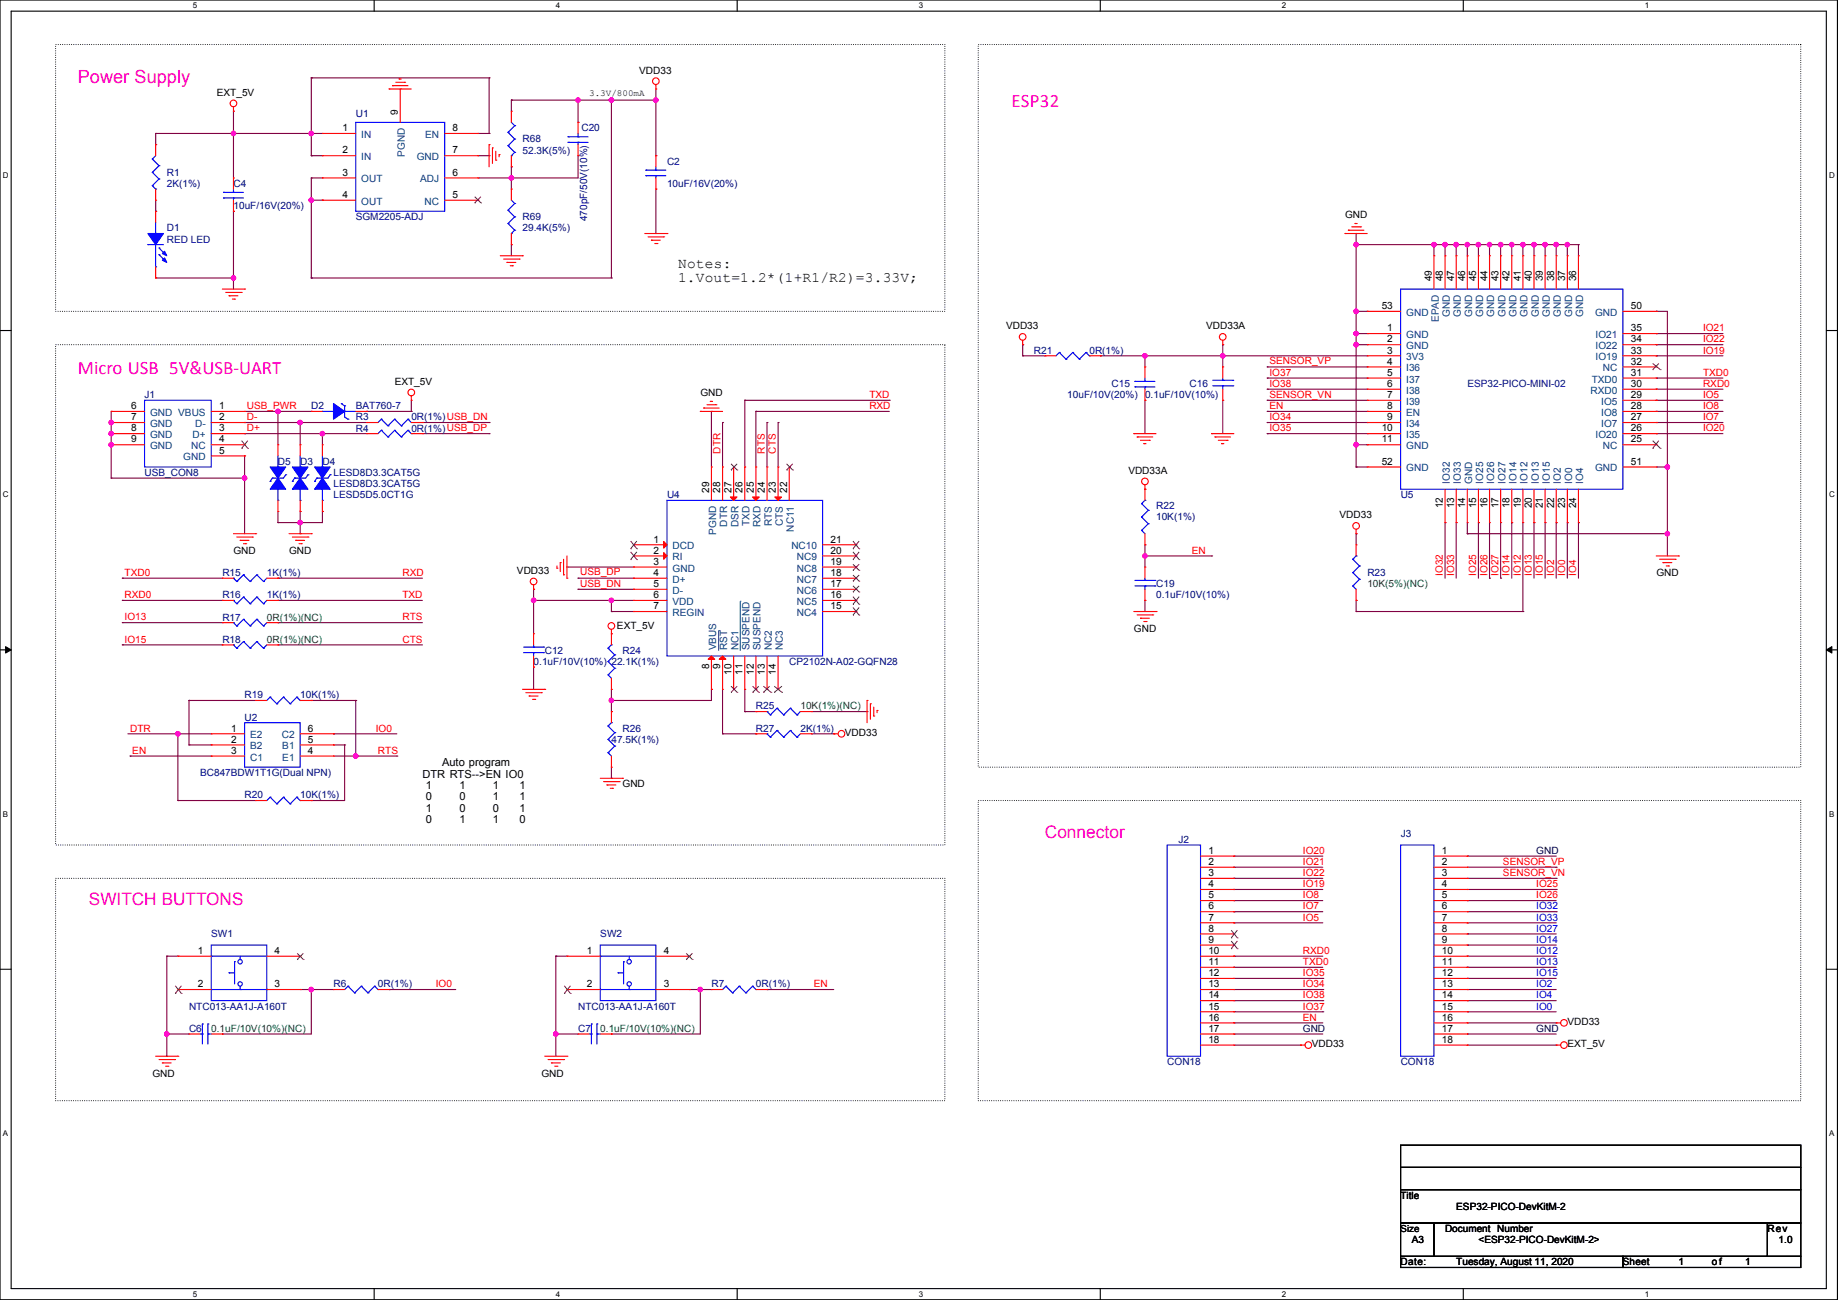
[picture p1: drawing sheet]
<svg xmlns="http://www.w3.org/2000/svg" width="420mm" height="297mm" viewBox="0 0 420 297" stroke-linecap="round" stroke-linejoin="round" font-family="sans-serif">
<defs><g id="words">
<g font-size="4.3" fill="#f0f">
<text x="231.1" y="24.4">ESP32</text>
<text x="17.8" y="85.4">Micro USB 5V&amp;USB-UART</text>
</g>
<text font-size="4.1" fill="#f0f" x="17.8" y="19">Power Supply</text>
<text font-size="4" fill="#f0f" x="238.8" y="191.6">Connector</text>
<text font-size="3.9" fill="#f0f" x="20.3" y="206.8">SWITCH BUTTONS</text>
<g font-size="3.3">
<text x="154.9" y="61.2">Notes:</text>
<text x="154.9" y="64.5">1.Vout=1.2*(1+R1/R2)=3.33V;</text>
</g>
<g font-size="2.5">
<text x="96.5" y="177.6">DTR RTS--&gt;EN IO0</text>
<text x="101" y="175">Auto program</text>
<text x="97.3" y="180.3">1</text>
<text x="97.3" y="182.9">0</text>
<text x="97.3" y="185.5">1</text>
<text x="105" y="180.3">1</text>
<text x="105" y="182.9">0</text>
<text x="105" y="185.5">0</text>
<text x="112.6" y="180.3">1</text>
<text x="112.6" y="182.9">1</text>
<text x="112.6" y="185.5">0</text>
<text x="118.7" y="180.3">1</text>
<text x="118.7" y="182.9">1</text>
<text x="118.7" y="185.5">1</text>
<text x="97.3" y="188.1">0</text>
<text x="105" y="188.1">1</text>
<text x="112.6" y="188.1">1</text>
<text x="118.7" y="188.1">0</text>
</g>
<g font-size="2.3">
<text x="146.1" y="16.8">VDD33</text>
<text x="49.5" y="21.9">EXT_5V</text>
<text x="78.2" y="30">1</text>
<text x="90.9" y="26.2" transform="rotate(-90 90.9 26.2)">9</text>
<text x="103.4" y="30">8</text>
<text x="78.2" y="35.1">2</text>
<text x="103.4" y="35.1">7</text>
<text x="78.2" y="40.1">3</text>
<text x="103.4" y="40.1">6</text>
<text x="78.2" y="45.2">4</text>
<text x="103.4" y="45.2">5</text>
<text x="307.4" y="49.8">GND</text>
<text x="327.2" y="64.3" transform="rotate(-90 327.2 64.3)">49</text>
<text x="329.7" y="64.3" transform="rotate(-90 329.7 64.3)">48</text>
<text x="332.3" y="64.3" transform="rotate(-90 332.3 64.3)">47</text>
<text x="334.8" y="64.3" transform="rotate(-90 334.8 64.3)">46</text>
<text x="337.3" y="64.3" transform="rotate(-90 337.3 64.3)">45</text>
<text x="339.9" y="64.3" transform="rotate(-90 339.9 64.3)">44</text>
<text x="342.4" y="64.3" transform="rotate(-90 342.4 64.3)">43</text>
<text x="345" y="64.3" transform="rotate(-90 345 64.3)">42</text>
<text x="347.5" y="64.3" transform="rotate(-90 347.5 64.3)">41</text>
<text x="350" y="64.3" transform="rotate(-90 350 64.3)">40</text>
<text x="352.6" y="64.3" transform="rotate(-90 352.6 64.3)">39</text>
<text x="355.1" y="64.3" transform="rotate(-90 355.1 64.3)">38</text>
<text x="357.7" y="64.3" transform="rotate(-90 357.7 64.3)">37</text>
<text x="360.2" y="64.3" transform="rotate(-90 360.2 64.3)">36</text>
<text x="315.7" y="70.6">53</text>
<text x="372.7" y="70.6">50</text>
<text x="229.9" y="75.2">VDD33</text>
<text x="275.6" y="75.2">VDD33A</text>
<text x="317" y="75.7">1</text>
<text x="372.7" y="75.7">35</text>
<text x="317" y="80.8">3</text>
<text x="317" y="83.3">4</text>
<text x="317" y="78.2">2</text>
<text x="372.7" y="83.3">32</text>
<text x="372.7" y="78.2">34</text>
<text x="372.7" y="80.8">33</text>
<text x="90.2" y="87.9">EXT_5V</text>
<text x="317" y="85.9">5</text>
<text x="317" y="88.4">6</text>
<text x="372.7" y="85.9">31</text>
<text x="372.7" y="88.4">30</text>
<text x="30" y="93.5">6</text>
<text x="50.1" y="93.5">1</text>
<text x="160" y="90.5">GND</text>
<text x="317" y="90.9">7</text>
<text x="317" y="93.5">8</text>
<text x="372.7" y="90.9">29</text>
<text x="372.7" y="93.5">28</text>
<text x="30" y="96">7</text>
<text x="30" y="98.6">8</text>
<text x="30" y="101.1">9</text>
<text x="50.1" y="96">2</text>
<text x="50.1" y="98.6">3</text>
<text x="50.1" y="101.1">4</text>
<text x="315.7" y="98.6">10</text>
<text x="315.7" y="101.1">11</text>
<text x="317" y="96">9</text>
<text x="372.7" y="98.6">26</text>
<text x="372.7" y="96">27</text>
<text x="372.7" y="101.1">25</text>
<text x="50.1" y="103.6">5</text>
<text x="315.7" y="106.2">52</text>
<text x="372.7" y="106.2">51</text>
<text x="162.1" y="112.5" transform="rotate(-90 162.1 112.5)">29</text>
<text x="164.6" y="112.5" transform="rotate(-90 164.6 112.5)">28</text>
<text x="167.1" y="112.5" transform="rotate(-90 167.1 112.5)">27</text>
<text x="169.7" y="112.5" transform="rotate(-90 169.7 112.5)">26</text>
<text x="172.2" y="112.5" transform="rotate(-90 172.2 112.5)">25</text>
<text x="174.8" y="112.5" transform="rotate(-90 174.8 112.5)">24</text>
<text x="177.3" y="112.5" transform="rotate(-90 177.3 112.5)">23</text>
<text x="179.8" y="112.5" transform="rotate(-90 179.8 112.5)">22</text>
<text x="257.8" y="108.2">VDD33A</text>
<text x="306.1" y="118.4">VDD33</text>
<text x="329.7" y="116.1" transform="rotate(-90 329.7 116.1)">12</text>
<text x="332.3" y="116.1" transform="rotate(-90 332.3 116.1)">13</text>
<text x="334.8" y="116.1" transform="rotate(-90 334.8 116.1)">14</text>
<text x="337.3" y="116.1" transform="rotate(-90 337.3 116.1)">15</text>
<text x="339.9" y="116.1" transform="rotate(-90 339.9 116.1)">16</text>
<text x="342.4" y="116.1" transform="rotate(-90 342.4 116.1)">17</text>
<text x="345" y="116.1" transform="rotate(-90 345 116.1)">18</text>
<text x="347.5" y="116.1" transform="rotate(-90 347.5 116.1)">19</text>
<text x="350" y="116.1" transform="rotate(-90 350 116.1)">20</text>
<text x="352.6" y="116.1" transform="rotate(-90 352.6 116.1)">21</text>
<text x="355.1" y="116.1" transform="rotate(-90 355.1 116.1)">22</text>
<text x="357.7" y="116.1" transform="rotate(-90 357.7 116.1)">23</text>
<text x="360.2" y="116.1" transform="rotate(-90 360.2 116.1)">24</text>
<text x="149.4" y="124">1</text>
<text x="189.8" y="124">21</text>
<text x="53.4" y="126.5">GND</text>
<text x="66.1" y="126.5">GND</text>
<text x="118.1" y="131.1">VDD33</text>
<text x="149.4" y="126.5">2</text>
<text x="149.4" y="129">3</text>
<text x="149.4" y="131.6">4</text>
<text x="189.8" y="131.6">18</text>
<text x="189.8" y="129">19</text>
<text x="189.8" y="126.5">20</text>
<text x="378.5" y="131.6">GND</text>
<text x="149.4" y="134.1">5</text>
<text x="149.4" y="136.7">6</text>
<text x="189.8" y="136.7">16</text>
<text x="189.8" y="134.1">17</text>
<text x="141" y="143.8">EXT_5V</text>
<text x="149.4" y="139.2">7</text>
<text x="189.8" y="139.2">15</text>
<text x="259.1" y="144.3">GND</text>
<text x="162.1" y="152.9" transform="rotate(-90 162.1 152.9)">8</text>
<text x="164.6" y="152.9" transform="rotate(-90 164.6 152.9)">9</text>
<text x="167.1" y="154.2" transform="rotate(-90 167.1 154.2)">10</text>
<text x="169.7" y="154.2" transform="rotate(-90 169.7 154.2)">11</text>
<text x="172.2" y="154.2" transform="rotate(-90 172.2 154.2)">12</text>
<text x="174.8" y="154.2" transform="rotate(-90 174.8 154.2)">13</text>
<text x="177.3" y="154.2" transform="rotate(-90 177.3 154.2)">14</text>
<text x="52.8" y="167.1">1</text>
<text x="70.4" y="167.1">6</text>
<text x="52.8" y="169.7">2</text>
<text x="52.8" y="172.2">3</text>
<text x="70.4" y="172.2">4</text>
<text x="70.4" y="169.7">5</text>
<text x="193.1" y="168.2">VDD33</text>
<text x="142.3" y="179.9">GND</text>
<text x="276.1" y="195.1">1</text>
<text x="276.1" y="197.6">2</text>
<text x="329.5" y="195.1">1</text>
<text x="329.5" y="197.6">2</text>
<text x="276.1" y="200.2">3</text>
<text x="276.1" y="202.7">4</text>
<text x="329.5" y="200.2">3</text>
<text x="329.5" y="202.7">4</text>
<text x="276.1" y="205.2">5</text>
<text x="276.1" y="207.8">6</text>
<text x="329.5" y="205.2">5</text>
<text x="329.5" y="207.8">6</text>
<text x="276.1" y="210.3">7</text>
<text x="276.1" y="212.9">8</text>
<text x="276.1" y="215.4">9</text>
<text x="329.5" y="210.3">7</text>
<text x="329.5" y="212.9">8</text>
<text x="329.5" y="215.4">9</text>
<text x="45.2" y="217.9">1</text>
<text x="62.8" y="217.9">4</text>
<text x="134.1" y="217.9">1</text>
<text x="151.7" y="217.9">4</text>
<text x="276.1" y="217.9">10</text>
<text x="276.1" y="220.5">11</text>
<text x="329.5" y="217.9">10</text>
<text x="329.5" y="220.5">11</text>
<text x="45.2" y="225.6">2</text>
<text x="62.8" y="225.6">3</text>
<text x="134.1" y="225.6">2</text>
<text x="151.7" y="225.6">3</text>
<text x="276.1" y="223">12</text>
<text x="276.1" y="225.6">13</text>
<text x="329.5" y="223">12</text>
<text x="329.5" y="225.6">13</text>
<text x="276.1" y="228.1">14</text>
<text x="276.1" y="230.6">15</text>
<text x="276.1" y="233.2">16</text>
<text x="329.5" y="228.1">14</text>
<text x="329.5" y="230.6">15</text>
<text x="329.5" y="233.2">16</text>
<text x="276.1" y="235.7">17</text>
<text x="276.1" y="238.3">18</text>
<text x="299.7" y="239.3">VDD33</text>
<text x="329.5" y="235.7">17</text>
<text x="329.5" y="238.3">18</text>
<text x="358.2" y="234.2">VDD33</text>
<text x="358.2" y="239.3">EXT_5V</text>
<text x="34.8" y="246.2">GND</text>
<text x="123.7" y="246.2">GND</text>
<text x="320" y="273.8">Title</text>
<text x="330.2" y="281.5">Document Number</text>
<text x="332.8" y="276.4">ESP32-PICO-DevKitM-2</text>
<text x="403.9" y="281.5">Rev</text>
<text x="322.6" y="284">A3</text>
<text x="337.9" y="284">&lt;ESP32-PICO-DevKitM-2&gt;</text>
<text x="406.4" y="284">1.0</text>
<text x="320" y="289.1">Date:</text>
<text x="332.8" y="289.1">Tuesday, August 11, 2020</text>
<text x="370.8" y="289.1">Sheet</text>
<text x="383.6" y="289.1">1</text>
<text x="391.2" y="289.1">of</text>
<text x="398.8" y="289.1">1</text>
</g>
<g font-size="2.3" fill="#000080">
<text x="81.3" y="26.7">U1</text>
<text x="119.4" y="32.5">R68</text>
<text x="119.4" y="35.1">52.3K(5%)</text>
<text x="132.9" y="30">C20</text>
<text x="38.1" y="40.2">R1</text>
<text x="152.4" y="37.6">C2</text>
<text x="38.1" y="42.7">2K(1%)</text>
<text x="53.4" y="42.7">C4</text>
<text x="53.4" y="47.8">10uF/16V(20%)</text>
<text x="152.4" y="42.7">10uF/16V(20%)</text>
<text x="38.1" y="52.9">D1</text>
<text x="81.3" y="50.3">SGM2205-ADJ</text>
<text x="119.4" y="50.3">R69</text>
<text x="119.4" y="52.9">29.4K(5%)</text>
<text x="134.2" y="50.6" transform="rotate(-90 134.2 50.6)">470pF/50V(10%)</text>
<text x="38.1" y="55.4">RED LED</text>
<text x="236.2" y="80.8">R21</text>
<text x="248.9" y="80.8">0R(1%)</text>
<text x="254" y="88.4">C15</text>
<text x="271.8" y="88.4">C16</text>
<text x="335.3" y="88.4">ESP32-PICO-MINI-02</text>
<text x="33" y="91">J1</text>
<text x="71.1" y="93.5">D2</text>
<text x="81.3" y="93.5">BAT760-7</text>
<text x="243.9" y="91">10uF/10V(20%)</text>
<text x="261.6" y="91">0.1uF/10V(10%)</text>
<text x="81.3" y="98.6">R4</text>
<text x="81.3" y="96">R3</text>
<text x="94" y="98.6">0R(1%)USB_DP</text>
<text x="94" y="96">0R(1%)USB_DN</text>
<text x="63.5" y="106.2">D5</text>
<text x="68.6" y="106.2">D3</text>
<text x="73.7" y="106.2">D4</text>
<text x="33" y="108.7">USB_CON8</text>
<text x="76.2" y="111.3">LESD8D3.3CAT5G</text>
<text x="76.2" y="108.7">LESD8D3.3CAT5G</text>
<text x="76.2" y="113.8">LESD5D5.0CT1G</text>
<text x="152.4" y="113.8">U4</text>
<text x="320.1" y="113.8">U5</text>
<text x="264.2" y="116.4">R22</text>
<text x="264.2" y="118.9">10K(1%)</text>
<text x="50.8" y="131.6">R15</text>
<text x="61" y="131.6">1K(1%)</text>
<text x="312.4" y="131.6">R23</text>
<text x="50.8" y="136.7">R16</text>
<text x="61" y="136.7">1K(1%)</text>
<text x="264.2" y="134.1">C19</text>
<text x="264.2" y="136.7">0.1uF/10V(10%)</text>
<text x="50.8" y="141.8">R17</text>
<text x="50.8" y="146.8">R18</text>
<text x="124.5" y="149.4">C12</text>
<text x="142.3" y="149.4">R24</text>
<text x="121.9" y="151.9">0.1uF/10V(10%) 22.1K(1%)</text>
<text x="180.4" y="151.9">CP2102N-A02-GQFN28</text>
<text x="55.9" y="159.5">R19</text>
<text x="68.6" y="159.5">10K(1%)</text>
<text x="55.9" y="164.6">U2</text>
<text x="142.3" y="167.2">R26</text>
<text x="172.7" y="162.1">R25</text>
<text x="172.7" y="167.2">R27</text>
<text x="182.9" y="167.2">2K(1%)</text>
<text x="139.7" y="169.7">47.5K(1%)</text>
<text x="45.7" y="177.3">BC847BDW1T1G(Dual NPN)</text>
<text x="55.9" y="182.4">R20</text>
<text x="68.6" y="182.4">10K(1%)</text>
<text x="320.1" y="191.3">J3</text>
<text x="269.3" y="192.6">J2</text>
<text x="48.3" y="214.2">SW1</text>
<text x="137.2" y="214.2">SW2</text>
<text x="76.2" y="225.6">R6</text>
<text x="86.4" y="225.6">0R(1%)</text>
<text x="162.6" y="225.6">R7</text>
<text x="172.7" y="225.6">0R(1%)</text>
<text x="43.2" y="230.7">NTC013-AA1J-A160T</text>
<text x="132.1" y="230.7">NTC013-AA1J-A160T</text>
<text x="43.2" y="235.7">C6</text>
<text x="132.1" y="235.7">C7</text>
<text x="266.7" y="243.4">CON18</text>
<text x="320.1" y="243.4">CON18</text>
</g>
<g font-size="2.3" fill="#004080">
<text x="82.6" y="31.5">IN</text>
<text x="92.5" y="35.9" transform="rotate(-90 92.5 35.9)">PGND</text>
<text x="97.2" y="31.5">EN</text>
<text x="82.6" y="36.6">IN</text>
<text x="82.6" y="41.7">OUT</text>
<text x="95.2" y="36.6">GND</text>
<text x="96" y="41.7">ADJ</text>
<text x="82.6" y="46.8">OUT</text>
<text x="97" y="46.8">NC</text>
<text x="321.3" y="77.2">GND</text>
<text x="321.3" y="72.2">GND</text>
<text x="328.7" y="73.6" transform="rotate(-90 328.7 73.6)">EPAD</text>
<text x="331.3" y="72.4" transform="rotate(-90 331.3 72.4)">GND</text>
<text x="333.8" y="72.4" transform="rotate(-90 333.8 72.4)">GND</text>
<text x="336.4" y="72.4" transform="rotate(-90 336.4 72.4)">GND</text>
<text x="338.9" y="72.4" transform="rotate(-90 338.9 72.4)">GND</text>
<text x="341.4" y="72.4" transform="rotate(-90 341.4 72.4)">GND</text>
<text x="344" y="72.4" transform="rotate(-90 344 72.4)">GND</text>
<text x="346.5" y="72.4" transform="rotate(-90 346.5 72.4)">GND</text>
<text x="349.1" y="72.4" transform="rotate(-90 349.1 72.4)">GND</text>
<text x="351.6" y="72.4" transform="rotate(-90 351.6 72.4)">GND</text>
<text x="354.2" y="72.4" transform="rotate(-90 354.2 72.4)">GND</text>
<text x="356.7" y="72.4" transform="rotate(-90 356.7 72.4)">GND</text>
<text x="359.2" y="72.4" transform="rotate(-90 359.2 72.4)">GND</text>
<text x="361.8" y="72.4" transform="rotate(-90 361.8 72.4)">GND</text>
<text x="364.5" y="72.2">GND</text>
<text x="364.6" y="77.2">IO21</text>
<text x="321.3" y="82.3">3V3</text>
<text x="321.3" y="79.8">GND</text>
<text x="364.6" y="79.8">IO22</text>
<text x="364.6" y="82.3">IO19</text>
<text x="321.3" y="84.9">I36</text>
<text x="321.3" y="87.4">I37</text>
<text x="321.3" y="89.9">I38</text>
<text x="363.5" y="89.9">RXD0</text>
<text x="363.7" y="87.4">TXD0</text>
<text x="366.3" y="84.9">NC</text>
<text x="34.3" y="95">GND VBUS</text>
<text x="321.3" y="92.5">I39</text>
<text x="321.3" y="95">EN</text>
<text x="365.9" y="92.5">IO5</text>
<text x="365.9" y="95">IO8</text>
<text x="34.3" y="97.6">GND</text>
<text x="34.3" y="100.1">GND</text>
<text x="44" y="100.1">D+</text>
<text x="44.6" y="97.6">D-</text>
<text x="321.3" y="97.6">I34</text>
<text x="321.3" y="100.1">I35</text>
<text x="364.6" y="100.1">IO20</text>
<text x="365.9" y="97.6">IO7</text>
<text x="34.3" y="102.6">GND</text>
<text x="41.9" y="105.2">GND</text>
<text x="43.7" y="102.6">NC</text>
<text x="321.3" y="107.7">GND</text>
<text x="321.3" y="102.6">GND</text>
<text x="364.5" y="107.7">GND</text>
<text x="366.3" y="102.6">NC</text>
<text x="331.3" y="110.5" transform="rotate(-90 331.3 110.5)">IO32</text>
<text x="333.8" y="110.5" transform="rotate(-90 333.8 110.5)">IO33</text>
<text x="336.4" y="110.5" transform="rotate(-90 336.4 110.5)">GND</text>
<text x="338.9" y="110.5" transform="rotate(-90 338.9 110.5)">IO25</text>
<text x="341.4" y="110.5" transform="rotate(-90 341.4 110.5)">IO26</text>
<text x="344" y="110.5" transform="rotate(-90 344 110.5)">IO27</text>
<text x="346.5" y="110.5" transform="rotate(-90 346.5 110.5)">IO14</text>
<text x="349.1" y="110.5" transform="rotate(-90 349.1 110.5)">IO12</text>
<text x="351.6" y="110.5" transform="rotate(-90 351.6 110.5)">IO13</text>
<text x="354.2" y="110.5" transform="rotate(-90 354.2 110.5)">IO15</text>
<text x="356.7" y="110.5" transform="rotate(-90 356.7 110.5)">IO2</text>
<text x="359.2" y="110.5" transform="rotate(-90 359.2 110.5)">IO0</text>
<text x="361.8" y="110.5" transform="rotate(-90 361.8 110.5)">IO4</text>
<text x="153.7" y="125.5">DCD</text>
<text x="163.6" y="122.2" transform="rotate(-90 163.6 122.2)">PGND</text>
<text x="166.2" y="120.3" transform="rotate(-90 166.2 120.3)">DTR</text>
<text x="168.7" y="120.4" transform="rotate(-90 168.7 120.4)">DSR</text>
<text x="171.3" y="120.2" transform="rotate(-90 171.3 120.2)">TXD</text>
<text x="173.8" y="120.4" transform="rotate(-90 173.8 120.4)">RXD</text>
<text x="176.3" y="120.2" transform="rotate(-90 176.3 120.2)">RTS</text>
<text x="178.9" y="120.2" transform="rotate(-90 178.9 120.2)">CTS</text>
<text x="180.8" y="125.5">NC10</text>
<text x="181.4" y="121.5" transform="rotate(-90 181.4 121.5)">NC11</text>
<text x="153.7" y="128">RI</text>
<text x="153.7" y="130.6">GND</text>
<text x="182.1" y="130.6">NC8</text>
<text x="182.1" y="128">NC9</text>
<text x="153.7" y="133.1">D+</text>
<text x="153.7" y="135.7">D-</text>
<text x="182.1" y="135.7">NC6</text>
<text x="182.1" y="133.1">NC7</text>
<text x="153.7" y="138.2">VDD</text>
<text x="153.7" y="140.7">REGIN</text>
<text x="182.1" y="140.7">NC4</text>
<text x="182.1" y="138.2">NC5</text>
<text x="163.6" y="148.6" transform="rotate(-90 163.6 148.6)">VBUS</text>
<text x="166.2" y="148.6" transform="rotate(-90 166.2 148.6)">RST</text>
<text x="168.7" y="148.6" transform="rotate(-90 168.7 148.6)">NC1</text>
<text x="171.3" y="148.6" transform="rotate(-90 171.3 148.6)">SUSPEND</text>
<text x="173.8" y="148.6" transform="rotate(-90 173.8 148.6)">SUSPEND</text>
<text x="176.3" y="148.6" transform="rotate(-90 176.3 148.6)">NC2</text>
<text x="178.9" y="148.6" transform="rotate(-90 178.9 148.6)">NC3</text>
<text x="57.2" y="168.7">E2</text>
<text x="57.2" y="171.2">B2</text>
<text x="57.2" y="173.8">C1</text>
<text x="64.4" y="168.7">C2</text>
<text x="64.5" y="173.8">E1</text>
<text x="64.5" y="171.2">B1</text>
</g>
<g font-size="2.3" fill="#f00">
<text x="389.2" y="75.7">IO21</text>
<text x="290.1" y="83.2">SENSOR_VP</text>
<text x="389.2" y="80.8">IO19</text>
<text x="389.2" y="78.2">IO22</text>
<text x="290.1" y="85.9">IO37</text>
<text x="290.1" y="88.4">IO38</text>
<text x="389.2" y="85.9">TXD0</text>
<text x="389.2" y="88.4">RXD0</text>
<text x="56.4" y="93.4">USB_PWR</text>
<text x="198.7" y="90.9">TXD</text>
<text x="198.7" y="93.5">RXD</text>
<text x="290.1" y="93.5">EN</text>
<text x="290.1" y="90.8">SENSOR_VN</text>
<text x="389.2" y="93.5">IO8</text>
<text x="389.2" y="90.9">IO5</text>
<text x="56.4" y="96">D-</text>
<text x="56.4" y="98.6">D+</text>
<text x="290.1" y="96">IO34</text>
<text x="290.1" y="98.6">IO35</text>
<text x="389.2" y="96">IO7</text>
<text x="389.2" y="98.6">IO20</text>
<text x="164.6" y="103.6" transform="rotate(-90 164.6 103.6)">DTR</text>
<text x="174.8" y="103.6" transform="rotate(-90 174.8 103.6)">RTS</text>
<text x="177.3" y="103.6" transform="rotate(-90 177.3 103.6)">CTS</text>
<text x="28.5" y="131.6">TXD0</text>
<text x="92" y="131.6">RXD</text>
<text x="132.6" y="131.5">USB_DP</text>
<text x="272.3" y="126.5">EN</text>
<text x="329.7" y="131.6" transform="rotate(-90 329.7 131.6)">IO32</text>
<text x="332.3" y="131.6" transform="rotate(-90 332.3 131.6)">IO33</text>
<text x="337.3" y="131.6" transform="rotate(-90 337.3 131.6)">IO25</text>
<text x="339.9" y="131.6" transform="rotate(-90 339.9 131.6)">IO26</text>
<text x="342.4" y="131.6" transform="rotate(-90 342.4 131.6)">IO27</text>
<text x="345" y="131.6" transform="rotate(-90 345 131.6)">IO14</text>
<text x="347.5" y="131.6" transform="rotate(-90 347.5 131.6)">IO12</text>
<text x="350" y="131.6" transform="rotate(-90 350 131.6)">IO13</text>
<text x="352.6" y="131.6" transform="rotate(-90 352.6 131.6)">IO15</text>
<text x="355.1" y="131.6" transform="rotate(-90 355.1 131.6)">IO2</text>
<text x="357.7" y="131.6" transform="rotate(-90 357.7 131.6)">IO0</text>
<text x="360.2" y="131.6" transform="rotate(-90 360.2 131.6)">IO4</text>
<text x="28.5" y="136.7">RXD0</text>
<text x="92" y="136.7">TXD</text>
<text x="132.6" y="134">USB_DN</text>
<text x="28.5" y="141.7">IO13</text>
<text x="92" y="141.7">RTS</text>
<text x="28.5" y="146.8">IO15</text>
<text x="92" y="146.8">CTS</text>
<text x="29.7" y="167.1">DTR</text>
<text x="85.9" y="167.1">IO0</text>
<text x="30.2" y="172.2">EN</text>
<text x="86.4" y="172.2">RTS</text>
<text x="297.7" y="197.6">IO21</text>
<text x="297.7" y="195.1">IO20</text>
<text x="343.4" y="197.5">SENSOR_VP</text>
<text x="297.7" y="202.7">IO19</text>
<text x="297.7" y="200.2">IO22</text>
<text x="343.4" y="200.1">SENSOR_VN</text>
<text x="351.1" y="202.7">IO25</text>
<text x="297.7" y="207.8">IO7</text>
<text x="297.7" y="205.2">IO8</text>
<text x="351.1" y="205.2">IO26</text>
<text x="297.7" y="210.3">IO5</text>
<text x="297.7" y="220.5">TXD0</text>
<text x="297.7" y="217.9">RXD0</text>
<text x="99.6" y="225.6">IO0</text>
<text x="186" y="225.6">EN</text>
<text x="297.7" y="225.6">IO34</text>
<text x="297.7" y="223">IO35</text>
<text x="297.7" y="233.2">EN</text>
<text x="297.7" y="230.6">IO37</text>
<text x="297.7" y="228.1">IO38</text>
</g>
<g font-size="2.3" fill="#008000">
<text x="312.4" y="134.1">10K(5%)(NC)</text>
<text x="61" y="141.8">0R(1%)(NC)</text>
<text x="61" y="146.8">0R(1%)(NC)</text>
<text x="182.9" y="162.1">10K(1%)(NC)</text>
<text x="48.3" y="235.7">0.1uF/10V(10%)(NC)</text>
<text x="137.2" y="235.7">0.1uF/10V(10%)(NC)</text>
</g>
<g font-size="2.3" fill="#000040">
<text x="351.1" y="195.1">GND</text>
<text x="297.7" y="235.7">GND</text>
<text x="351.1" y="235.7">GND</text>
</g>
<g font-size="2.3" fill="#00f">
<text x="351.1" y="207.8">IO32</text>
<text x="351.1" y="215.4">IO14</text>
<text x="351.1" y="212.9">IO27</text>
<text x="351.1" y="210.3">IO33</text>
<text x="351.1" y="220.5">IO13</text>
<text x="351.1" y="217.9">IO12</text>
<text x="351.1" y="225.6">IO2</text>
<text x="351.1" y="223">IO15</text>
<text x="351.1" y="230.6">IO0</text>
<text x="351.1" y="228.1">IO4</text>
</g>
<text font-size="2.2" x="320" y="281.4">Size</text>
<text font-size="2.1" x="134.6" y="22">3.3V/800mA</text>
<g font-size="1.8">
<text x="44" y="1.9">5</text>
<text x="127" y="1.9">4</text>
<text x="209.9" y="1.9">3</text>
<text x="292.9" y="1.9">2</text>
<text x="375.8" y="1.9">1</text>
<text x=".6" y="40.7">D</text>
<text x="418" y="40.7">D</text>
<text x=".6" y="113.6">C</text>
<text x="418" y="113.6">C</text>
<text x=".6" y="186.6">B</text>
<text x="418" y="186.6">B</text>
<text x=".6" y="259.6">A</text>
<text x="418" y="259.6">A</text>
<text x="44" y="296.3">5</text>
<text x="127" y="296.3">4</text>
<text x="209.9" y="296.3">3</text>
<text x="292.9" y="296.3">2</text>
<text x="375.8" y="296.3">1</text>
</g>
</g></defs>
<path d="M0 0h419.9v296.9h-419.9zM2.6 2.6h414.7v291.8h-414.7z" fill="none" stroke="#000" stroke-width=".25"/>
<g fill="#fff">
<path d="M44 .3h1v2h-1z"/>
<path d="M44 294.7h1v2h-1z"/>
</g>
<path d="M85.5 0v2.6M85.5 294.4v2.5" fill="none" stroke="#000" stroke-width=".25"/>
<g fill="#fff">
<path d="M127 .3h1v2h-1z"/>
<path d="M127 294.7h1v2h-1z"/>
</g>
<path d="M168.5 0v2.6M168.5 294.4v2.5" fill="none" stroke="#000" stroke-width=".25"/>
<g fill="#fff">
<path d="M209.9 .3h1v2h-1z"/>
<path d="M209.9 294.7h1v2h-1z"/>
</g>
<path d="M251.4 0v2.6M251.4 294.4v2.5" fill="none" stroke="#000" stroke-width=".25"/>
<g fill="#fff">
<path d="M292.9 .3h1v2h-1z"/>
<path d="M292.9 294.7h1v2h-1z"/>
</g>
<path d="M334.4 0v2.6M334.4 294.4v2.5" fill="none" stroke="#000" stroke-width=".25"/>
<g fill="#fff">
<path d="M375.8 .3h1.1v2h-1.1z"/>
<path d="M375.8 294.7h1.1v2h-1.1z"/>
<path d="M.6 39h1.4v2.1h-1.4z"/>
<path d="M418 39h1.3v2.1h-1.3z"/>
<path d="M.6 112h1.4v2h-1.4z"/>
<path d="M418 112h1.3v2h-1.3z"/>
</g>
<path d="M0 75.5h2.6M417.3 75.5h2.6" fill="none" stroke="#000" stroke-width=".25"/>
<g fill="#fff">
<path d="M.6 185h1.3v2h-1.3z"/>
<path d="M418 185h1.2v2h-1.2z"/>
</g>
<path d="M0 148.5h2.6M417.3 148.5h2.6" fill="none" stroke="#000" stroke-width=".25"/>
<path d="M1.3 147.7l1.3 .8-1.3 .7zM417.3 148.5l1.3-.8v1.5z" fill="#000" stroke="#000" stroke-width=".23"/>
<g fill="#fff">
<path d="M.6 257.9h1.3v2h-1.3z"/>
<path d="M418 257.9h1.2v2h-1.2z"/>
</g>
<path d="M0 221.4h2.6M417.3 221.4h2.6M320.1 266.7h91.4v5.1h-91.4zM320.1 271.8h91.4v7.6h-91.4zM320.1 279.4h7.6v7.6h-7.6zM320.1 261.6h91.4v5.1h-91.4zM327.7 279.4h76.2v7.6h-76.2zM403.9 279.4h7.6v7.6h-7.6zM320.1 287h50.8v2.6h-50.8zM370.9 287h40.6v2.6h-40.6z" fill="none" stroke="#000" stroke-width=".25"/>
<path d="M12.7 10.2h203.2v60.9h-203.2zM223.5 10.2h188v165.1h-188zM12.7 78.8h203.2v114.3h-203.2zM223.5 182.9h188v68.6h-188zM12.7 200.7h203.2v50.8h-203.2z" fill="none" stroke="#000" stroke-width=".25" stroke-dasharray="0 .5"/>
<g fill="none" stroke="#800040" stroke-width=".25">
<path d="M71.1 17.8h.1M71.1 17.8v17.8M71.1 17.8h40.7M111.8 17.8h.1M111.8 17.8v12.7M35.6 30.5h.1M35.6 33h.1M35.6 30.5h38.1M35.6 30.5v2.5M53.4 25.4h.1M53.4 30.5h.1M53.4 25.4v15.3"/>
<path d="M71.1 35.6h.1M71.1 30.5h.1M71.1 35.6h2.6M109.2 35.6h2.6M109.2 30.5h2.6M111.8 35.6h.1M111.8 30.5h.1M116.9 38.1h.1M116.9 22.9h.1M116.9 22.9v2.5M116.9 38.1v5.1M116.9 22.9h33"/>
<path d="M132.1 35.6h.1M132.1 28h.1M132.1 35.6v5.1h-22.9M132.1 22.9v5.1M139.7 22.9h.1M139.7 22.9v40.6M149.9 22.9h.1M149.9 35.6h.1M149.9 20.3v15.3M35.6 48.3h.1M35.6 45.7v2.6M53.4 48.3h.1"/>
<path d="M53.4 48.3v17.8M71.1 40.7h.1M71.1 45.7h.1M71.1 40.7v22.8M71.1 40.7h2.6M71.1 45.7h2.6M73.7 45.7h.1M116.9 55.9h.1M116.9 40.7h.1M116.9 55.9v2.5M149.9 43.2h.1M149.9 43.2v10.2"/>
<path d="M309.9 53.4h.1M309.9 55.9h.1M309.9 55.9h50.8M309.9 53.4v53.3M327.7 55.9h.1M327.7 55.9v2.5M330.2 55.9h.1M330.2 55.9v2.5M332.8 55.9h.1M332.8 55.9v2.5M335.3 55.9h.1M335.3 55.9v2.5"/>
<path d="M337.8 55.9h.1M337.8 55.9v2.5M340.4 55.9h.1M340.4 55.9v2.5M342.9 55.9h.1M342.9 55.9v2.5M345.5 55.9h.1M345.5 55.9v2.5M348 55.9h.1M348 55.9v2.5M350.5 55.9h.1M350.5 55.9v2.5"/>
<path d="M353.1 55.9h.1M353.1 55.9v2.5M355.6 55.9h.1M355.6 55.9v2.5M358.2 55.9h.1M358.2 55.9v2.5M360.7 55.9h.1M360.7 55.9v2.5M35.6 63.5h.1M35.6 63.5h17.8M53.4 63.5h.1M71.1 63.5h.1"/>
<path d="M71.1 63.5h68.6M139.7 63.5h.1M233.7 78.8h.1M233.7 78.8v2.5M279.4 78.8h.1M279.4 78.8v5M309.9 71.1h.1M309.9 76.2h.1M309.9 78.8h.1M309.9 71.1h2.5M309.9 78.8h2.5M309.9 76.2h2.5"/>
<path d="M378.5 78.8h.1M378.5 76.2h.1M378.5 71.1h.1M378.5 71.1h2.5v55.9M378.5 78.8h15.2M378.5 76.2h15.2M25.4 99.1h.1M25.4 96.5h.1M25.4 94v15.2M55.9 96.5h.1M55.9 99.1h.1M55.9 94h15.2"/>
<path d="M55.9 96.5h27.9M55.9 99.1h27.9M63.5 94h.1M63.5 94v7.6M68.6 96.5h.1M68.6 96.5v5.1M71.1 94h.1M73.7 99.1h.1M73.7 99.1v2.5M83.8 94h.1M83.8 94h10.2M94 94h.1"/>
<path d="M94 91.5v2.5M96.5 96.5h15.3M96.5 99.1h15.3M111.8 96.5h.1M111.8 99.1h.1M162.6 94h.1M162.6 94v12.7M165.1 96.5h.1M165.1 96.5v10.2M170.2 91.5h.1M170.2 91.5v15.2M170.2 91.5h33"/>
<path d="M172.7 94h.1M172.7 94v12.7M172.7 94h30.5M175.3 96.5h.1M175.3 96.5v10.2M177.8 96.5h.1M177.8 96.5v10.2M203.2 91.5h.1M233.7 81.3h.1M233.7 81.3h5.1M251.5 81.3h.1M251.5 81.3h60.9"/>
<path d="M261.6 91.5h.1M261.6 81.3h.1M261.6 81.3v2.5M261.6 91.5v7.6M279.4 81.3h.1M279.4 91.5h.1M279.4 91.5v7.6M289.6 94h.1M289.6 83.8h.1M289.6 86.4h.1M289.6 88.9h.1M289.6 91.5h.1"/>
<path d="M289.6 96.5h.1M289.6 99.1h.1M289.6 91.5h22.8M289.6 94h22.8M289.6 96.5h22.8M289.6 99.1h22.8M289.6 86.4h22.8M289.6 88.9h22.8M289.6 83.8h22.8M378.5 96.5h.1M378.5 94h.1M378.5 91.5h.1"/>
<path d="M378.5 81.3h.1M378.5 86.4h.1M378.5 88.9h.1M378.5 99.1h.1M378.5 91.5h15.2M378.5 94h15.2M378.5 96.5h15.2M378.5 99.1h15.2M378.5 81.3h15.2M378.5 86.4h15.2M378.5 88.9h15.2M25.4 101.6h.1"/>
<path d="M25.4 109.2h.1M25.4 109.2h30.5M55.9 104.2h.1M55.9 109.2h.1M55.9 104.2v17.7M63.5 119.4h.1M63.5 116.9v2.5M68.6 119.4h.1M68.6 116.9h.1M68.6 116.9v5M73.7 116.9h.1M73.7 116.9v2.5h-10.2"/>
<path d="M309.9 101.6h.1M309.9 106.7h.1M309.9 101.6h2.5M309.9 106.7h2.5M330.2 119.4h.1M330.2 119.4v12.7M332.8 119.4h.1M332.8 119.4v12.7M335.3 119.4v2.5M337.8 119.4h.1M337.8 119.4v12.7M340.4 119.4v12.7"/>
<path d="M342.9 119.4v12.7M345.5 119.4h.1M345.5 119.4v12.7M348 119.4v20.3M350.5 119.4h.1M350.5 119.4v12.7M353.1 119.4h.1M353.1 119.4v12.7M355.6 119.4h.1M355.6 119.4v12.7M358.2 119.4h.1M358.2 119.4v12.7"/>
<path d="M360.7 119.4h.1M360.7 119.4v12.7M378.5 106.7h2.5M381 106.7h.1M28 137.2h.1M28 132.1h.1M28 132.1h22.8M28 137.2h22.8M63.5 137.2h.1M63.5 132.1h.1M63.5 132.1h33M63.5 137.2h33"/>
<path d="M68.6 121.9h.1M121.9 137.2h.1M121.9 134.6h.1M121.9 137.2h22.9M121.9 134.6v10.2M129.6 129.6h.1M129.6 129.6h15.2M132.1 132.1h.1M132.1 134.6h.1M132.1 132.1h12.7M132.1 134.6h12.7M139.7 139.7h.1"/>
<path d="M139.7 137.2h.1M139.7 137.2v2.5M139.7 139.7h5.1M261.6 137.2h.1M261.6 124.5h.1M261.6 127h.1M261.6 124.5v5.1M261.6 137.2v2.5M261.6 127h15.3M276.9 127h.1M309.9 137.2h.1M309.9 139.7h.1"/>
<path d="M309.9 121.9h.1M309.9 139.7h38.1M309.9 121.9v2.6M309.9 137.2v2.5M335.3 121.9h.1M335.3 121.9h45.7M340.4 132.1h.1M342.9 132.1h.1M348 139.7h.1M381 121.9h.1M28 147.3h.1M28 142.3h.1"/>
<path d="M28 147.3h22.8M28 142.3h22.8M63.5 147.3h.1M63.5 142.3h.1M63.5 147.3h33M63.5 142.3h33M121.9 152.4h.1M121.9 152.4v5.1M139.7 157.5v5.1M162.6 157.5h.1M162.6 157.5v2.5h-22.9M165.1 157.5v10.2"/>
<path d="M170.2 157.5v5.1M29.2 167.7h19.1M29.7 172.7h.1M29.7 172.7h18.6M40.7 167.7h.1M40.7 167.7v15.2M43.2 160h.1M43.2 170.2h.1M43.2 160h15.2M43.2 170.2h5.1M43.2 160v10.2M71.1 160h.1"/>
<path d="M71.1 160h10.2M76.2 167.7h.1M76.2 170.2h.1M76.2 167.7h14.5M76.2 172.7h14.5M76.2 170.2h2.6M78.8 170.2h.1M78.8 170.2v12.7h-7.7M81.3 172.7h.1M81.3 160h.1M81.3 160v12.7M90.7 172.7h.1"/>
<path d="M139.7 160h.1M139.7 162.6h.1M139.7 177.8h.1M139.7 175.3v2.5M165.1 167.7h.1M165.1 167.7h7.6M170.2 162.6h.1M170.2 162.6h2.5M172.7 167.7h.1M185.4 167.7h5.1M185.4 162.6h12.7M190.5 167.7h.1"/>
<path d="M198.1 162.6h.1M40.7 182.9h.1M40.7 182.9h17.7M71.1 182.9h.1M282 198.1h.1M282 195.6h.1M282 198.1h20.3M282 195.6h20.3M335.3 195.6h.1M335.3 198.1h20.3M335.3 195.6h20.3M355.6 198.1h.1"/>
<path d="M38.1 218.5h.1M38.1 218.5h2.6M38.1 218.5v22.8M127 218.5h.1M127 218.5v22.8M127 218.5h2.6M282 218.5h.1M282 210.8h.1M282 208.3h.1M282 205.8h.1M282 203.2h.1M282 200.7h.1"/>
<path d="M282 218.5h20.3M282 210.8h20.3M282 208.3h20.3M282 205.8h20.3M282 203.2h20.3M282 200.7h20.3M335.3 218.5h.1M335.3 215.9h.1M335.3 213.4h.1M335.3 210.8h.1M335.3 205.8h.1M335.3 218.5h20.3"/>
<path d="M335.3 215.9h20.3M335.3 213.4h20.3M335.3 210.8h20.3M335.3 208.3h20.3M335.3 205.8h20.3M335.3 203.2h20.3M335.3 200.7h20.3M355.6 208.3h.1M355.6 203.2h.1M355.6 200.7h.1M38.1 236.2h.1M38.1 236.2h5.1"/>
<path d="M50.8 236.2h.1M68.6 226.1h7.6M71.1 226.1h.1M71.1 226.1v10.1h-20.3M88.9 226.1h.1M88.9 226.1h15.3M127 236.2h.1M127 236.2h5.1M139.7 236.2h.1M157.5 226.1h5.1M160 226.1h.1M160 226.1v10.1h-20.3"/>
<path d="M175.3 226.1h.1M175.3 226.1h15.2M282 236.2h.1M282 233.7h.1M282 221h.1M282 238.8h15.2M282 233.7h20.3M282 236.2h20.3M282 226.1h20.3M282 231.2h20.3M282 228.6h20.3M282 223.5h20.3"/>
<path d="M282 221h20.3M297.2 238.8h.1M302.3 231.2h.1M302.3 228.6h.1M302.3 226.1h.1M302.3 223.5h.1M335.3 236.2h.1M335.3 231.2h.1M335.3 228.6h.1M335.3 226.1h.1M335.3 223.5h.1M335.3 221h.1"/>
<path d="M335.3 238.8h20.3M335.3 233.7h20.3M335.3 236.2h20.3M335.3 226.1h20.3M335.3 231.2h20.3M335.3 228.6h20.3M335.3 223.5h20.3M335.3 221h20.3M355.6 233.7h.1M355.6 238.8h.1M38.1 241.3h.1"/>
</g>
<g fill="#f0f" stroke="#f0f" stroke-width=".25">
<circle cx="127" cy="236.2" r=".5"/>
<circle cx="160" cy="226.1" r=".5"/>
<circle cx="71.1" cy="226.1" r=".5"/>
<circle cx="38.1" cy="236.2" r=".5"/>
<circle cx="53.3" cy="63.5" r=".5"/>
<circle cx="71.1" cy="30.5" r=".5"/>
<circle cx="53.3" cy="30.5" r=".5"/>
<circle cx="149.9" cy="22.9" r=".5"/>
<circle cx="71.1" cy="45.7" r=".5"/>
<circle cx="139.7" cy="22.9" r=".5"/>
<circle cx="116.8" cy="40.6" r=".5"/>
<circle cx="132.1" cy="22.9" r=".5"/>
<circle cx="139.7" cy="160" r=".5"/>
<circle cx="68.6" cy="119.4" r=".5"/>
<circle cx="139.7" cy="137.2" r=".5"/>
<circle cx="121.9" cy="137.2" r=".5"/>
<circle cx="63.5" cy="94" r=".5"/>
<circle cx="81.3" cy="172.7" r=".5"/>
<circle cx="40.6" cy="167.6" r=".5"/>
<circle cx="68.6" cy="96.5" r=".5"/>
<circle cx="73.7" cy="99.1" r=".5"/>
<circle cx="25.4" cy="99.1" r=".5"/>
<circle cx="25.4" cy="101.6" r=".5"/>
<circle cx="25.4" cy="96.5" r=".5"/>
<circle cx="55.9" cy="109.2" r=".5"/>
<circle cx="342.9" cy="55.9" r=".5"/>
<circle cx="381" cy="106.7" r=".5"/>
<circle cx="345.4" cy="55.9" r=".5"/>
<circle cx="348" cy="55.9" r=".5"/>
<circle cx="350.5" cy="55.9" r=".5"/>
<circle cx="353.1" cy="55.9" r=".5"/>
<circle cx="355.6" cy="55.9" r=".5"/>
<circle cx="358.1" cy="55.9" r=".5"/>
<circle cx="309.9" cy="76.2" r=".5"/>
<circle cx="309.9" cy="78.7" r=".5"/>
<circle cx="309.9" cy="101.6" r=".5"/>
<circle cx="381" cy="121.9" r=".5"/>
<circle cx="327.7" cy="55.9" r=".5"/>
<circle cx="309.9" cy="55.9" r=".5"/>
<circle cx="309.9" cy="71.1" r=".5"/>
<circle cx="330.2" cy="55.9" r=".5"/>
<circle cx="332.7" cy="55.9" r=".5"/>
<circle cx="335.3" cy="55.9" r=".5"/>
<circle cx="337.8" cy="55.9" r=".5"/>
<circle cx="340.4" cy="55.9" r=".5"/>
<circle cx="279.4" cy="81.3" r=".5"/>
<circle cx="261.6" cy="81.3" r=".5"/>
<circle cx="261.6" cy="127" r=".5"/>
</g>
<g fill="none" stroke="#f00" stroke-width=".25">
<path d="M89.7 19.6h.1M89.7 19.6h3.5M90.4 18.8h2.1M91.2 18h.1M91.2 18h.5M92.5 18.8h.1M149.9 19.3v1M35.6 33h.1M35.6 33v2.6M53.4 25.4h.1M53.4 24.4v1M73.7 30.5h.1"/>
<path d="M73.7 35.6h.1M73.7 30.5h7.6M73.7 35.6h7.6M88.9 20.3h.1M88.9 20.3h5.1M91.5 20.3h.1M91.5 20.3v7.7M101.6 30.5h7.6M101.6 35.6h7.6M109.2 35.6h.1M109.2 30.5h.1M111.8 33h.1"/>
<path d="M111.8 33v5.1M112.5 33.8h.1M112.5 33.8v3.5M113.3 36.6h.1M113.3 34.6v2M114.1 35.3h.1M114.1 35.3v.5M116.9 25.4h.1M116.9 38.1h.1M116.9 25.4v2.6M116.9 35.6v2.5M132.1 35.6h.1"/>
<path d="M132.1 28h.1M132.1 28v2.5M132.1 33v2.6M149.9 20.3h.1M149.9 35.6h.1M149.9 35.6v2.5M35.6 45.7h.1M35.6 48.3h.1M35.6 43.2v2.5M35.6 48.3v2.5M53.4 48.3h.1M53.4 40.7h.1"/>
<path d="M53.4 40.7v2.5M53.4 45.7v2.6M73.7 40.7h.1M73.7 45.7h.1M73.7 40.7h7.6M73.7 45.7h7.6M101.6 40.7h7.6M101.6 45.7h7.6M109.2 45.7h.1M109.2 40.7h.1M114.3 58.4h5.1M115.1 59.2h3.5"/>
<path d="M115.8 60h.1M115.8 60h2.1M116.9 43.2h.1M116.9 55.9h.1M116.9 43.2v2.5M116.9 53.4v2.5M118.6 59.2h.1M119.4 58.4h.1M147.3 53.4h5.1M148.1 54.1h3.5M148.9 54.9h.1M148.9 54.9h2"/>
<path d="M149.6 55.6h.5M149.9 43.2h.1M149.9 40.7v2.5M150.1 55.6h.1M151.6 54.1h.1M152.4 53.4h.1M307.4 53.4h.1M307.4 53.4h5M308.1 52.6h.1M308.1 52.6h3.6M308.9 51.8h2M309.6 51.1h.1"/>
<path d="M309.6 51.1h.5M310.9 51.8h.1M327.7 58.4h.1M327.7 58.4v7.7M330.2 58.4h.1M330.2 58.4v7.7M332.8 58.4h.1M332.8 58.4v7.7M335.3 58.4h.1M335.3 58.4v7.7M337.8 58.4h.1M337.8 58.4v7.7"/>
<path d="M340.4 58.4h.1M340.4 58.4v7.7M342.9 58.4h.1M342.9 58.4v7.7M345.5 58.4h.1M345.5 58.4v7.7M348 58.4h.1M348 58.4v7.7M350.5 58.4h.1M350.5 58.4v7.7M353.1 58.4h.1M353.1 58.4v7.7"/>
<path d="M355.6 58.4h.1M355.6 58.4v7.7M358.2 58.4h.1M358.2 58.4v7.7M360.7 58.4h.1M360.7 58.4v7.7M35.6 63.5h.1M35.6 61v2.5M50.8 66.1h5.1M51.6 66.8h3.5M52.3 67.6h.1M52.3 67.6h2.1"/>
<path d="M53.1 68.3h.5M53.6 68.3h.1M55.1 66.8h.1M55.9 66.1h.1M116.6 60.7h.5M117.1 60.7h.1M233.7 78.8h.1M233.7 77.7v1.1M279.4 78.8h.1M279.4 77.7v1.1M312.4 76.2h.1M312.4 78.8h.1"/>
<path d="M312.4 71.1h.1M312.4 76.2h7.7M312.4 78.8h7.7M312.4 71.1h7.7M370.9 76.2h7.6M370.9 78.8h7.6M370.9 71.1h7.6M378.5 78.8h.1M378.5 76.2h.1M378.5 71.1h.1M25.4 94h.1M25.4 96.5h.1"/>
<path d="M25.4 99.1h.1M25.4 94h7.6M25.4 99.1h7.6M25.4 96.5h7.6M48.3 94h7.6M48.3 99.1h7.6M48.3 96.5h7.6M55.9 94h.1M55.9 96.5h.1M55.9 99.1h.1M71.1 94h.1M71.1 94h2.6"/>
<path d="M81.3 94h2.5M83.8 99.1h.1M83.8 94h.1M83.8 96.5h.1M83.8 99.1h2.6M83.8 96.5h2.6M94 91.5h.1M94 90.4v1.1M94 99.1h2.5M94 96.5h2.5M96.5 99.1h.1M96.5 96.5h.1"/>
<path d="M160 94h.1M160 94h5.1M160.8 93.2h.1M160.8 93.2h3.5M161.6 92.5h2M162.3 91.7h.1M162.3 91.7h.5M163.6 92.5h.1M238.8 81.3h.1M238.8 81.3h2.5M248.9 81.3h2.6M251.5 81.3h.1"/>
<path d="M259.1 99.1h.1M259.1 99.1h5.1M259.9 99.8h.1M259.9 99.8h3.5M261.6 91.5h.1M261.6 83.8h.1M261.6 83.8v2.6M261.6 88.9v2.6M276.9 99.1h.1M276.9 99.1h5.1M277.6 99.8h.1M277.6 99.8h3.6"/>
<path d="M279.4 83.8h.1M279.4 91.5h.1M279.4 83.8v2.6M279.4 88.9v2.6M312.4 81.3h.1M312.4 83.8h.1M312.4 86.4h.1M312.4 88.9h.1M312.4 91.5h.1M312.4 96.5h.1M312.4 99.1h.1M312.4 94h.1"/>
<path d="M312.4 94h7.7M312.4 99.1h7.7M312.4 81.3h7.7M312.4 83.8h7.7M312.4 86.4h7.7M312.4 88.9h7.7M312.4 91.5h7.7M312.4 96.5h7.7M370.9 94h7.6M370.9 99.1h7.6M370.9 81.3h7.6M370.9 83.8h7.6"/>
<path d="M370.9 86.4h7.6M370.9 88.9h7.6M370.9 91.5h7.6M370.9 96.5h7.6M378.5 83.8h.1M378.5 86.4h.1M378.5 88.9h.1M378.5 81.3h.1M378.5 99.1h.1M378.5 91.5h.1M378.5 94h.1M378.5 96.5h.1"/>
<path d="M25.4 101.6h.1M25.4 101.6h7.6M48.3 101.6h7.6M48.3 104.2h7.6M55.9 104.2h.1M55.9 101.6h.1M63.5 101.6h.1M63.5 116.9h.1M63.5 101.6v2.6M63.5 114.3v2.6M68.6 101.6h.1M68.6 116.9h.1"/>
<path d="M68.6 101.6v2.6M68.6 114.3v2.6M73.7 101.6h.1M73.7 116.9h.1M73.7 101.6v2.6M73.7 114.3v2.6M162.6 106.7h.1M162.6 106.7v7.6M165.1 106.7h.1M165.1 106.7v7.6M167.7 106.7h.1M167.7 106.7v7.6"/>
<path d="M170.2 106.7h.1M170.2 106.7v7.6M172.7 106.7h.1M172.7 106.7v7.6M175.3 106.7h.1M175.3 106.7v7.6M177.8 106.7h.1M177.8 106.7v7.6M180.4 106.7h.1M180.4 106.7v7.6M260.6 100.6h2M261.4 101.4h.1"/>
<path d="M261.4 101.4h.5M261.6 111.8h.1M261.6 110.8v3.5M262.6 100.6h.1M278.4 100.6h2M279.2 101.4h.1M279.2 101.4h.5M280.4 100.6h.1M312.4 106.7h.1M312.4 101.6h.1M312.4 106.7h7.7M312.4 101.6h7.7"/>
<path d="M330.2 119.4h.1M330.2 111.8v7.6M332.8 119.4h.1M332.8 111.8v7.6M335.3 119.4h.1M335.3 111.8v7.6M337.8 119.4h.1M337.8 111.8v7.6M340.4 119.4h.1M340.4 111.8v7.6M342.9 119.4h.1M342.9 111.8v7.6"/>
<path d="M345.5 119.4h.1M345.5 111.8v7.6M348 119.4h.1M348 111.8v7.6M350.5 119.4h.1M350.5 111.8v7.6M353.1 119.4h.1M353.1 111.8v7.6M355.6 119.4h.1M355.6 111.8v7.6M358.2 119.4h.1M358.2 111.8v7.6"/>
<path d="M360.7 119.4h.1M360.7 111.8v7.6M370.9 106.7h7.6M370.9 101.6h7.6M378.5 106.7h.1M378.5 101.6h.1M50.8 132.1h.1M50.8 137.2h.1M50.8 132.1h2.6M50.8 137.2h2.6M53.4 121.9h5M54.1 122.7h3.6"/>
<path d="M54.9 123.5h.1M54.9 123.5h2M55.6 124.2h.5M56.1 124.2h.1M57.7 122.7h.1M58.4 121.9h.1M61 132.1h2.5M61 137.2h2.5M63.5 132.1h.1M63.5 137.2h.1M66.1 121.9h5M66.8 122.7h3.6"/>
<path d="M67.6 123.5h.1M67.6 123.5h2M68.3 124.2h.5M68.8 124.2h.1M70.4 122.7h.1M71.1 121.9h.1M121.9 134.6h.1M121.9 133.6v1M127.3 129.8h.1M127.3 129.3v.5M128 128.5h.1M128 128.5v2.1"/>
<path d="M128.8 131.3h.1M128.8 127.8v3.5M129.6 132.1h.1M129.6 127v5.1M144.8 124.5h.1M144.8 127h.1M144.8 129.6h.1M144.8 132.1h.1M144.8 134.6h.1M144.8 137.2h.1M144.8 139.7h.1M144.8 127h7.6"/>
<path d="M144.8 139.7h7.6M144.8 124.5h7.6M144.8 129.6h7.6M144.8 132.1h7.6M144.8 134.6h7.6M144.8 137.2h7.6M188 127h7.6M188 139.7h7.6M188 124.5h7.6M188 129.6h7.6M188 132.1h7.6M188 134.6h7.6"/>
<path d="M188 137.2h7.6M195.6 139.7h.1M195.6 137.2h.1M195.6 134.6h.1M195.6 132.1h.1M195.6 129.6h.1M195.6 127h.1M195.6 124.5h.1M259.1 139.7h5.1M261.6 124.5h.1M261.6 129.6h.1M261.6 137.2h.1"/>
<path d="M261.6 121.9v2.6M261.6 129.6v2.5M261.6 134.6v2.6M264.2 139.7h.1M309.9 121.9h.1M309.9 137.2h.1M309.9 124.5h.1M309.9 120.9v1M309.9 124.5v2.5M309.9 134.6v2.6M378.5 127h5.1M379.2 127.8h3.6"/>
<path d="M380 128.5h.1M380 128.5h2M380.8 129.3h.5M381.3 129.3h.1M382.8 127.8h.1M383.6 127h.1M50.8 147.3h.1M50.8 142.3h.1M50.8 147.3h2.6M50.8 142.3h2.6M61 147.3h2.5M61 142.3h2.5"/>
<path d="M63.5 147.3h.1M63.5 142.3h.1M119.4 157.5h5.1M120.2 158.3h3.5M120.9 159h.1M120.9 159h2M121.7 159.8h.5M121.9 144.8h.1M121.9 152.4h.1M121.9 144.8v2.5M121.9 149.9v2.5M122.2 159.8h.1"/>
<path d="M123.7 158.3h.1M124.5 157.5h.1M139.7 144.8h.1M139.7 157.5h.1M139.7 143.8v3.5M139.7 155v2.5M162.6 157.5h.1M162.6 149.9v7.6M165.1 157.5h.1M165.1 149.9v7.6M167.7 157.5h.1M167.7 149.9v7.6"/>
<path d="M170.2 157.5h.1M170.2 149.9v7.6M172.7 157.5h.1M172.7 149.9v7.6M175.3 157.5h.1M175.3 149.9v7.6M177.8 157.5h.1M177.8 149.9v7.6M259.9 140.5h3.5M260.6 141.2h.1M260.6 141.2h2M261.4 142h.5"/>
<path d="M261.9 142h.1M263.4 140.5h.1M48.3 167.7h.1M48.3 170.2h.1M48.3 172.7h.1M48.3 167.7h7.6M48.3 170.2h7.6M48.3 172.7h7.6M58.4 160h.1M58.4 160h2.6M68.6 167.7h7.6M68.6 160h2.5"/>
<path d="M68.6 170.2h7.6M68.6 172.7h7.6M71.1 160h.1M76.2 172.7h.1M76.2 170.2h.1M76.2 167.7h.1M137.2 177.8h5.1M137.9 178.6h3.6M138.7 179.3h.1M138.7 179.3h2M139.7 175.3h.1M139.7 162.6h.1"/>
<path d="M139.7 162.6v2.5M139.7 172.7v2.6M141.5 178.6h.1M142.3 177.8h.1M172.7 162.6h.1M172.7 167.7h.1M172.7 167.7h2.6M172.7 162.6h2.6M182.9 167.7h2.5M182.9 162.6h2.5M185.4 162.6h.1M185.4 167.7h.1"/>
<path d="M190.5 167.7h.1M190.5 167.7h1M198.1 160h.1M198.1 160v5.1M198.9 160.8h.1M198.9 160.8v3.5M199.7 163.6h.1M199.7 161.6v2M200.4 162.3h.1M200.4 162.3v.5M58.4 182.9h.1M58.4 182.9h2.6"/>
<path d="M68.6 182.9h2.5M71.1 182.9h.1M139.5 180.1h.5M140 180.1h.1M274.3 195.6h7.7M274.3 198.1h7.7M282 195.6h.1M282 198.1h.1M327.7 195.6h7.6M327.7 198.1h7.6M335.3 195.6h.1M335.3 198.1h.1"/>
<path d="M40.7 218.5h.1M40.7 218.5h7.6M61 218.5h7.6M68.6 218.5h.1M129.6 218.5h.1M129.6 218.5h7.6M149.9 218.5h7.6M157.5 218.5h.1M274.3 218.5h7.7M274.3 200.7h7.7M274.3 203.2h7.7M274.3 205.8h7.7"/>
<path d="M274.3 208.3h7.7M274.3 210.8h7.7M274.3 213.4h7.7M274.3 215.9h7.7M282 200.7h.1M282 203.2h.1M282 205.8h.1M282 208.3h.1M282 210.8h.1M282 213.4h.1M282 215.9h.1M282 218.5h.1"/>
<path d="M327.7 218.5h7.6M327.7 200.7h7.6M327.7 203.2h7.6M327.7 205.8h7.6M327.7 208.3h7.6M327.7 210.8h7.6M327.7 213.4h7.6M327.7 215.9h7.6M335.3 200.7h.1M335.3 203.2h.1M335.3 205.8h.1M335.3 208.3h.1"/>
<path d="M335.3 210.8h.1M335.3 213.4h.1M335.3 215.9h.1M335.3 218.5h.1M40.7 226.1h.1M40.7 226.1h7.6M43.2 236.2h.1M43.2 236.2h2.5M48.3 236.2h2.5M50.8 236.2h.1M61 226.1h7.6M68.6 226.1h.1"/>
<path d="M76.2 226.1h.1M76.2 226.1h2.6M86.4 226.1h2.5M88.9 226.1h.1M129.6 226.1h.1M129.6 226.1h7.6M132.1 236.2h.1M132.1 236.2h2.5M137.2 236.2h2.5M139.7 236.2h.1M149.9 226.1h7.6M157.5 226.1h.1"/>
<path d="M162.6 226.1h.1M162.6 226.1h2.5M172.7 226.1h2.6M175.3 226.1h.1M274.3 238.8h7.7M274.3 233.7h7.7M274.3 226.1h7.7M274.3 221h7.7M274.3 223.5h7.7M274.3 228.6h7.7M274.3 231.2h7.7M274.3 236.2h7.7"/>
<path d="M282 221h.1M282 223.5h.1M282 226.1h.1M282 228.6h.1M282 231.2h.1M282 233.7h.1M282 236.2h.1M282 238.8h.1M297.2 238.8h.1M297.2 238.8h1M327.7 238.8h7.6M327.7 233.7h7.6"/>
<path d="M327.7 226.1h7.6M327.7 221h7.6M327.7 223.5h7.6M327.7 228.6h7.6M327.7 231.2h7.6M327.7 236.2h7.6M335.3 221h.1M335.3 223.5h.1M335.3 226.1h.1M335.3 228.6h.1M335.3 231.2h.1M335.3 233.7h.1"/>
<path d="M335.3 236.2h.1M335.3 238.8h.1M355.6 233.7h.1M355.6 238.8h.1M355.6 238.8h1M355.6 233.7h1M35.6 241.3h5.1M36.3 242.1h3.6M37.1 242.8h.1M37.1 242.8h2M37.9 243.6h.5M38.4 243.6h.1"/>
<path d="M39.9 242.1h.1M40.7 241.3h.1M124.5 241.3h5.1M125.2 242.1h3.6M126 242.8h.1M126 242.8h2M126.8 243.6h.5M127.3 243.6h.1M128.8 242.1h.1M129.6 241.3h.1"/>
<circle cx="149.9" cy="18.5" r=".76"/>
<circle cx="53.3" cy="23.6" r=".76"/>
<circle cx="233.7" cy="77" r=".76"/>
<circle cx="279.4" cy="77" r=".76"/>
<circle cx="94" cy="89.7" r=".76"/>
<circle cx="261.6" cy="110" r=".76"/>
<circle cx="121.9" cy="132.8" r=".76"/>
<circle cx="309.9" cy="120.1" r=".76"/>
<circle cx="139.7" cy="143" r=".76"/>
<circle cx="192.3" cy="167.6" r=".76"/>
<circle cx="299" cy="238.8" r=".76"/>
<circle cx="357.4" cy="233.7" r=".76"/>
<circle cx="357.4" cy="238.8" r=".76"/>
</g>
<g fill="none" stroke="#00f" stroke-width=".25">
<path d="M34.8 36.3h.1M34.8 39.4h.1M34.8 36.3l1.5 1.6M34.8 39.4l1.5 1.5M35.6 35.6l-.8 .7M36.3 37.9h.1M36.3 37.9l-1.5 1.5M81.3 28h20.3v20.3h-20.3zM116.1 30.2h.1M116.1 33.3h.1M116.1 30.2l1.5 1.6M116.1 33.3l1.5 1.5"/>
<path d="M116.9 35.6h.1M116.9 28l.7 .7M117.6 28.7h.1M117.6 31.8h.1M117.6 34.8h.1M117.6 28.7l-1.5 1.5M117.6 31.8l-1.5 1.5M117.6 34.8l-.7 .8M129.8 31.3h.1M129.8 32.5h.1M129.8 31.3h4.6M129.8 32.5h4.6"/>
<path d="M132.1 32.5h.1M132.1 31.3h.1M132.1 30.5v.8M132.1 32.5v.5M147.6 38.9h.1M147.6 38.9h4.6M149.9 38.9h.1M149.9 38.1v.8M33.8 55.9h.1M33.8 55.9h3.5M34.8 42.4h.1M34.8 42.4l.8 .8"/>
<path d="M35.6 43.2h.1M35.6 53.4h.1M35.6 50.8v2.6M35.6 55.9v5.1M36.3 40.9h.1M36.3 56.7h.1M36.3 58.2h.1M36.3 40.9l-1.5 1.5M36.3 56.7l1.6 1.5M36.3 58.2l1.6 1.5M51.1 44h.1M51.1 45.2h.1"/>
<path d="M51.1 44h4.5M51.1 45.2h4.5M53.4 45.2h.1M53.4 44h.1M53.4 43.2v.8M53.4 45.2v.5M116.1 48h.1M116.1 51.1h.1M116.1 48l1.5 1.5M116.1 51.1l1.5 1.5M116.9 53.4h.1M116.9 45.7l.7 .8"/>
<path d="M117.6 46.5h.1M117.6 49.5h.1M117.6 52.6h.1M117.6 46.5l-1.5 1.5M117.6 49.5l-1.5 1.6M117.6 52.6l-.7 .8M147.6 40.1h.1M147.6 40.1h4.6M149.9 40.1h.1M149.9 40.1v.6M35.6 61h.1M320.1 66.1h50.8v45.7h-50.8z"/>
<path d="M33 91.5h15.3v15.2h-15.3zM73.7 94h.1M73.7 94h2.5M78 92.2h.1M78 92.2l.8 .5M78.8 94h.1M78.8 92.7h.1M78.8 94h2.5M78.8 92.7v2.6l.7 .5M79.5 95.8h.1M87.1 98.3h.1M87.1 95.8h.1"/>
<path d="M87.1 98.3l-.7 .8M87.1 98.3l1.6 1.5M87.1 95.8l-.7 .7M87.1 95.8l1.6 1.5M88.7 99.8h.1M88.7 97.3h.1M90.2 98.3h.1M90.2 95.8h.1M90.2 98.3l-1.5 1.5M90.2 98.3l1.5 1.5M90.2 95.8l-1.5 1.5M90.2 95.8l1.5 1.5"/>
<path d="M91.7 99.8h.1M91.7 97.3h.1M93.2 98.3h.1M93.2 95.8h.1M93.2 98.3l-1.5 1.5M93.2 98.3l.8 .8M93.2 95.8l-1.5 1.5M93.2 95.8l.8 .7M94 99.1h.1M94 96.5h.1M242.1 80.5h.1M242.1 80.5l-.8 .8"/>
<path d="M242.1 80.5l1.5 1.6M243.6 82.1h.1M245.1 80.5h.1M245.1 80.5l-1.5 1.6M245.1 80.5l1.5 1.6M246.6 82.1h.1M248.2 80.5h.1M248.2 80.5l-1.6 1.6M248.2 80.5l.7 .8M248.9 81.3h.1M259.3 87.1h.1M259.3 88.4h.1"/>
<path d="M259.3 87.1h4.6M259.3 88.4h4.6M261.6 88.4h.1M261.6 87.1h.1M261.6 86.4v.7M261.6 88.4v.5M277.1 88.1h4.6M277.1 86.9h4.6M279.4 86.9h.1M279.4 88.1h.1M279.4 86.4v.5M279.4 88.1v.8"/>
<path d="M281.7 88.1h.1M281.7 86.9h.1M61.7 110h.1M62.2 109.2h.1M62.2 109.2l-.5 .8M63.5 106.7h.1M63.5 114.3h.1M63.5 104.2v2.5M63.5 111.8v2.5M65.3 108.5h.1M65.3 108.5l-.5 .7h-2.6M66.8 110h.1"/>
<path d="M67.3 109.2h.1M67.3 109.2l-.5 .8M68.6 106.7h.1M68.6 114.3h.1M68.6 104.2v2.5M68.6 111.8v2.5M70.4 108.5h.1M70.4 108.5l-.5 .7h-2.6M71.9 110h.1M72.4 109.2h.1M72.4 109.2l-.5 .8M73.7 106.7h.1"/>
<path d="M73.7 114.3h.1M73.7 104.2v2.5M73.7 111.8v2.5M75.4 108.5h.1M75.4 108.5l-.5 .7h-2.5M152.4 114.3h35.6v35.6h-35.6zM260.9 118.1h.1M260.9 115.1h.1M260.9 118.1l1.5 1.5M260.9 115.1l1.5 1.5M261.6 114.3h.1M261.6 114.3l-.7 .8"/>
<path d="M262.4 119.6h.1M262.4 116.6h.1M262.4 119.6l-1.5 1.6M262.4 116.6l-1.5 1.5M53.4 132.1h.1M53.4 137.2h.1M53.4 132.1l.7 .8M53.4 137.2l.7 .7M54.1 132.9h.1M54.1 137.9h.1M55.6 131.3h.1M55.6 136.4h.1"/>
<path d="M55.6 131.3l1.6 1.6M55.6 131.3l-1.5 1.6M55.6 136.4l1.6 1.5M55.6 136.4l-1.5 1.5M57.2 132.9h.1M57.2 137.9h.1M58.7 131.3h.1M58.7 136.4h.1M58.7 131.3l1.5 1.6M58.7 131.3l-1.5 1.6M58.7 136.4l1.5 1.5M58.7 136.4l-1.5 1.5"/>
<path d="M60.2 132.9h.1M60.2 137.9h.1M61 132.1l-.8 .8M61 137.2l-.8 .7M259.3 133.9h4.6M259.3 132.6h4.6M260.9 121.2h.1M260.9 121.2l.7 .7M261.6 132.6h.1M261.6 133.9h.1M261.6 132.1v.5M261.6 133.9v.7"/>
<path d="M263.9 133.9h.1M263.9 132.6h.1M309.1 133.9h.1M309.1 130.8h.1M309.1 127.8h.1M309.1 133.9l.8 .7M309.1 130.8l1.6 1.5M309.1 127.8l1.6 1.5M309.9 127h.1M309.9 127l-.8 .8M310.7 132.3h.1M310.7 129.3h.1"/>
<path d="M310.7 132.3l-1.6 1.6M310.7 129.3l-1.6 1.5M53.4 147.3h.1M53.4 142.3h.1M53.4 147.3l.7 .8M53.4 142.3l.7 .7M54.1 148.1h.1M54.1 143h.1M55.6 146.6h.1M55.6 141.5h.1M55.6 146.6l1.6 1.5M55.6 146.6l-1.5 1.5"/>
<path d="M55.6 141.5l1.6 1.5M55.6 141.5l-1.5 1.5M57.2 148.1h.1M57.2 143h.1M58.7 146.6h.1M58.7 141.5h.1M58.7 146.6l1.5 1.5M58.7 146.6l-1.5 1.5M58.7 141.5l1.5 1.5M58.7 141.5l-1.5 1.5M60.2 148.1h.1M60.2 143h.1"/>
<path d="M61 147.3l-.8 .8M61 142.3l-.8 .7M61.7 159.3h.1M61.7 159.3l-.7 .7M61.7 159.3l1.6 1.5M64.8 159.3h.1M64.8 159.3l-1.5 1.5M64.8 159.3l1.5 1.5M67.8 159.3h.1M67.8 159.3l-1.5 1.5M67.8 159.3l.8 .7M119.6 149.1h4.6"/>
<path d="M119.6 147.8h4.6M121.9 147.8h.1M121.9 149.1h.1M121.9 147.3v.5M121.9 149.1v.8M124.2 149.1h.1M124.2 147.8h.1M138.9 154.2h.1M138.9 151.1h.1M138.9 148.1h.1M138.9 154.2l.8 .8M138.9 151.1l1.6 1.6"/>
<path d="M138.9 148.1l1.6 1.5M139.7 147.3h.1M139.7 147.3l-.8 .8M140.5 152.7h.1M140.5 149.6h.1M140.5 152.7l-1.6 1.5M140.5 149.6l-1.6 1.5M55.9 165.1h12.7v10.2h-12.7zM63.3 160.8h.1M66.3 160.8h.1M68.6 160h.1M138.9 172h.1"/>
<path d="M138.9 168.9h.1M138.9 165.9h.1M138.9 172l.8 .7M138.9 168.9l1.6 1.5M138.9 165.9l1.6 1.5M139.7 165.1h.1M139.7 165.1l-.8 .8M140.5 170.4h.1M140.5 167.4h.1M140.5 170.4l-1.6 1.6M140.5 167.4l-1.6 1.5M175.3 162.6h.1"/>
<path d="M175.3 167.7h.1M175.3 162.6l.7 .7M175.3 167.7l.7 .7M176 163.3h.1M176 168.4h.1M177.6 161.8h.1M177.6 166.9h.1M177.6 161.8l1.5 1.5M177.6 161.8l-1.6 1.5M177.6 166.9l1.5 1.5M177.6 166.9l-1.6 1.5M179.1 163.3h.1"/>
<path d="M179.1 168.4h.1M180.6 161.8h.1M180.6 166.9h.1M180.6 161.8l1.5 1.5M180.6 161.8l-1.5 1.5M180.6 166.9l1.5 1.5M180.6 166.9l-1.5 1.5M182.1 163.3h.1M182.1 168.4h.1M182.9 162.6l-.8 .7M182.9 167.7l-.8 .7M61.7 182.1h.1"/>
<path d="M61.7 182.1l-.7 .8M61.7 182.1l1.6 1.6M63.3 183.7h.1M64.8 182.1h.1M64.8 182.1l-1.5 1.6M64.8 182.1l1.5 1.6M66.3 183.7h.1M67.8 182.1h.1M67.8 182.1l-1.5 1.6M67.8 182.1l.8 .8M68.6 182.9h.1M266.7 193.1h7.6v48.2h-7.6z"/>
<path d="M320.1 193.1h7.6v48.2h-7.6zM48.3 215.9h12.7v12.7h-12.7zM48.3 218.5h.1M48.3 218.5h12.7M53.6 219.7h.1M53.6 219.7v5.1M54.9 219.2h.1M54.9 218.5v.7M137.2 215.9h12.7v12.7h-12.7zM137.2 218.5h.1M137.2 218.5h12.7M142.5 219.7h.1"/>
<path d="M142.5 219.7v5.1M143.8 219.2h.1M143.8 218.5v.7M45.7 236.2h.5M46.2 236.2h.1M46.2 233.9h.1M46.2 233.9v4.6M47.5 233.9h.1M47.5 236.2h.1M47.5 236.2h.8M47.5 233.9v4.6M48.3 226.1h.1"/>
<path d="M48.3 226.1h12.7M52.3 222.3h.1M52.3 222.3h1.3M54.9 226.1h.1M54.9 225.3v.8M79.5 225.3h.1M79.5 225.3l-.7 .8M79.5 225.3l1.5 1.5M81 226.8h.1M82.6 225.3h.1M82.6 225.3l-1.6 1.5M82.6 225.3l1.5 1.5"/>
<path d="M84.1 226.8h.1M85.6 225.3h.1M85.6 225.3l-1.5 1.5M85.6 225.3l.8 .8M86.4 226.1h.1M134.6 236.2h.5M135.1 236.2h.1M135.1 233.9h.1M135.1 233.9v4.6M136.4 233.9h.1M136.4 236.2h.1M136.4 236.2h.8"/>
<path d="M136.4 233.9v4.6M137.2 226.1h.1M137.2 226.1h12.7M141.2 222.3h.1M141.2 222.3h1.3M143.8 226.1h.1M143.8 225.3v.8M165.9 225.3h.1M165.9 225.3l-.8 .8M165.9 225.3l1.5 1.5M167.4 226.8h.1M168.9 225.3h.1"/>
<path d="M168.9 225.3l-1.5 1.5M168.9 225.3l1.5 1.5M170.4 226.8h.1M172 225.3h.1M172 225.3l-1.6 1.5M172 225.3l.7 .8M172.7 226.1h.1"/>
<circle cx="54.9" cy="219.7" r=".5"/>
<circle cx="143.8" cy="219.7" r=".5"/>
<circle cx="54.9" cy="224.8" r=".5"/>
<circle cx="143.8" cy="224.8" r=".5"/>
</g>
<g fill="none" stroke="#804000" stroke-width=".23">
<path d="M108.5 46.4h.1M108.5 44.9l1.4 1.5M109.9 46.4h.1M109.9 44.9l-1.4 1.5M377.6 84.5h.1M377.6 83l1.8 1.5M379.1 83l-1.5 1.5M379.4 84.5h.1M55.2 102.4h.1M55.2 100.7l1.4 1.7M56.6 102.4h.1M56.6 100.7l-1.4 1.7"/>
<path d="M167 107.4h.1M167 106l1.5 1.4M168.5 107.4h.1M168.5 106l-1.5 1.4M179.7 107.4h.1M179.7 106l1.5 1.4M181.2 107.4h.1M181.2 106l-1.5 1.4M377.6 102.4h.1M377.6 100.7l1.8 1.7M379.1 100.7l-1.5 1.7M379.4 102.4h.1"/>
<path d="M144.1 125.4h.1M144.1 127.8h.1M144.1 123.6l1.4 1.8M144.1 126.1l1.4 1.7M145.5 125.4h.1M145.5 127.8h.1M145.5 123.6l-1.4 1.8M145.5 126.1l-1.4 1.7M194.9 138.1h.1M194.9 135.3h.1M194.9 132.8h.1M194.9 130.3h.1"/>
<path d="M194.9 127.8h.1M194.9 125.4h.1M194.9 138.8l1.4 1.7M194.9 136.3l1.4 1.8M194.9 133.8l1.4 1.5M194.9 131.4l1.4 1.4M194.9 128.9l1.4 1.4M194.9 126.1l1.4 1.7M194.9 123.6l1.4 1.8M196.3 138.1h.1M196.3 135.3h.1M196.3 132.8h.1"/>
<path d="M196.3 130.3h.1M196.3 127.8h.1M196.3 125.4h.1M196.3 128.9l-1.4 1.4M196.3 133.8l-1.4 1.5M196.3 138.8l-1.4 1.7M196.3 136.3l-1.4 1.8M196.3 131.4l-1.4 1.4M196.3 126.1l-1.4 1.7M196.3 123.6l-1.4 1.8M167 158.2h.1M167 156.8l1.5 1.4"/>
<path d="M168.5 158.2h.1M168.5 156.8l-1.5 1.4M172 158.2h.1M172 156.8l1.4 1.4M173.4 158.2h.1M173.4 156.8l-1.4 1.4M174.4 158.2h.1M174.4 156.8l1.8 1.4M175.9 156.8l-1.5 1.4M176.2 158.2h.1M176.9 158.2h.1M176.9 156.8l1.8 1.4"/>
<path d="M178.7 158.2h.1M178.7 156.8l-1.8 1.4M194.9 140.5h.1M196.3 140.5h.1M67.9 219.2h.1M67.9 217.8l1.4 1.4M69.3 219.2h.1M69.3 217.8l-1.4 1.4M156.8 219.2h.1M156.8 217.8l1.4 1.4M158.2 219.2h.1M158.2 217.8l-1.4 1.4"/>
<path d="M281.3 214.3h.1M281.3 216.7h.1M281.3 212.5l1.5 1.8M281.3 215l1.5 1.7M282.8 214.3h.1M282.8 216.7h.1M282.8 212.5l-1.5 1.8M282.8 215l-1.5 1.7M40 227h.1M40 225.2l1.5 1.8M41.5 227h.1M41.5 225.2l-1.5 1.8"/>
<path d="M128.9 227h.1M128.9 225.2l1.5 1.8M130.4 227h.1M130.4 225.2l-1.5 1.8"/>
</g>
<g fill="#f00" stroke="#f00" stroke-width=".25">
<path d="M151.6 123.7l.8 .8-.8 .7z"/>
<path d="M151.6 126.2l.8 .8-.8 .8z"/>
<path d="M161.8 150.6l.8-.7 .7 .7z"/>
<path d="M164.3 150.6l.8-.7 .8 .7z"/>
<path d="M177 113.5h1.6l-.8 .8z"/>
<path d="M172 113.5h1.5l-.8 .8z"/>
<path d="M166.9 113.5h1.5l-.7 .8z"/>
</g>
<path d="M169.2 137.4h.1M169.2 137.4v11.3M164.2 144.1h.1M164.2 144.1v4.6" fill="none" stroke="#004080" stroke-width=".23"/>
<g fill="#00f" stroke="#00f" stroke-width=".25">
<path d="M66.8 106.7h3.6l-1.8 2.5z" fill-rule="evenodd"/>
<path d="M68.6 109.2l1.8 2.6h-3.6z" fill-rule="evenodd"/>
<path d="M71.9 106.7h3.5l-1.7 2.5z" fill-rule="evenodd"/>
<path d="M73.7 109.2l1.7 2.6h-3.5z" fill-rule="evenodd"/>
<path d="M33.8 53.4h3.5l-1.7 2.5z" fill-rule="evenodd"/>
<path d="M37.6 58.9l.5 1.1-1-.6z" fill-rule="evenodd"/>
<path d="M37.6 57.4l.5 1-1-.5z" fill-rule="evenodd"/>
<path d="M61.7 106.7h3.6l-1.8 2.5z" fill-rule="evenodd"/>
<path d="M63.5 109.2l1.8 2.6h-3.6z" fill-rule="evenodd"/>
<path d="M76.2 92.2l2.6 1.8-2.6 1.8z" fill-rule="evenodd"/>
</g>
<use href="#words"/>
</svg>
